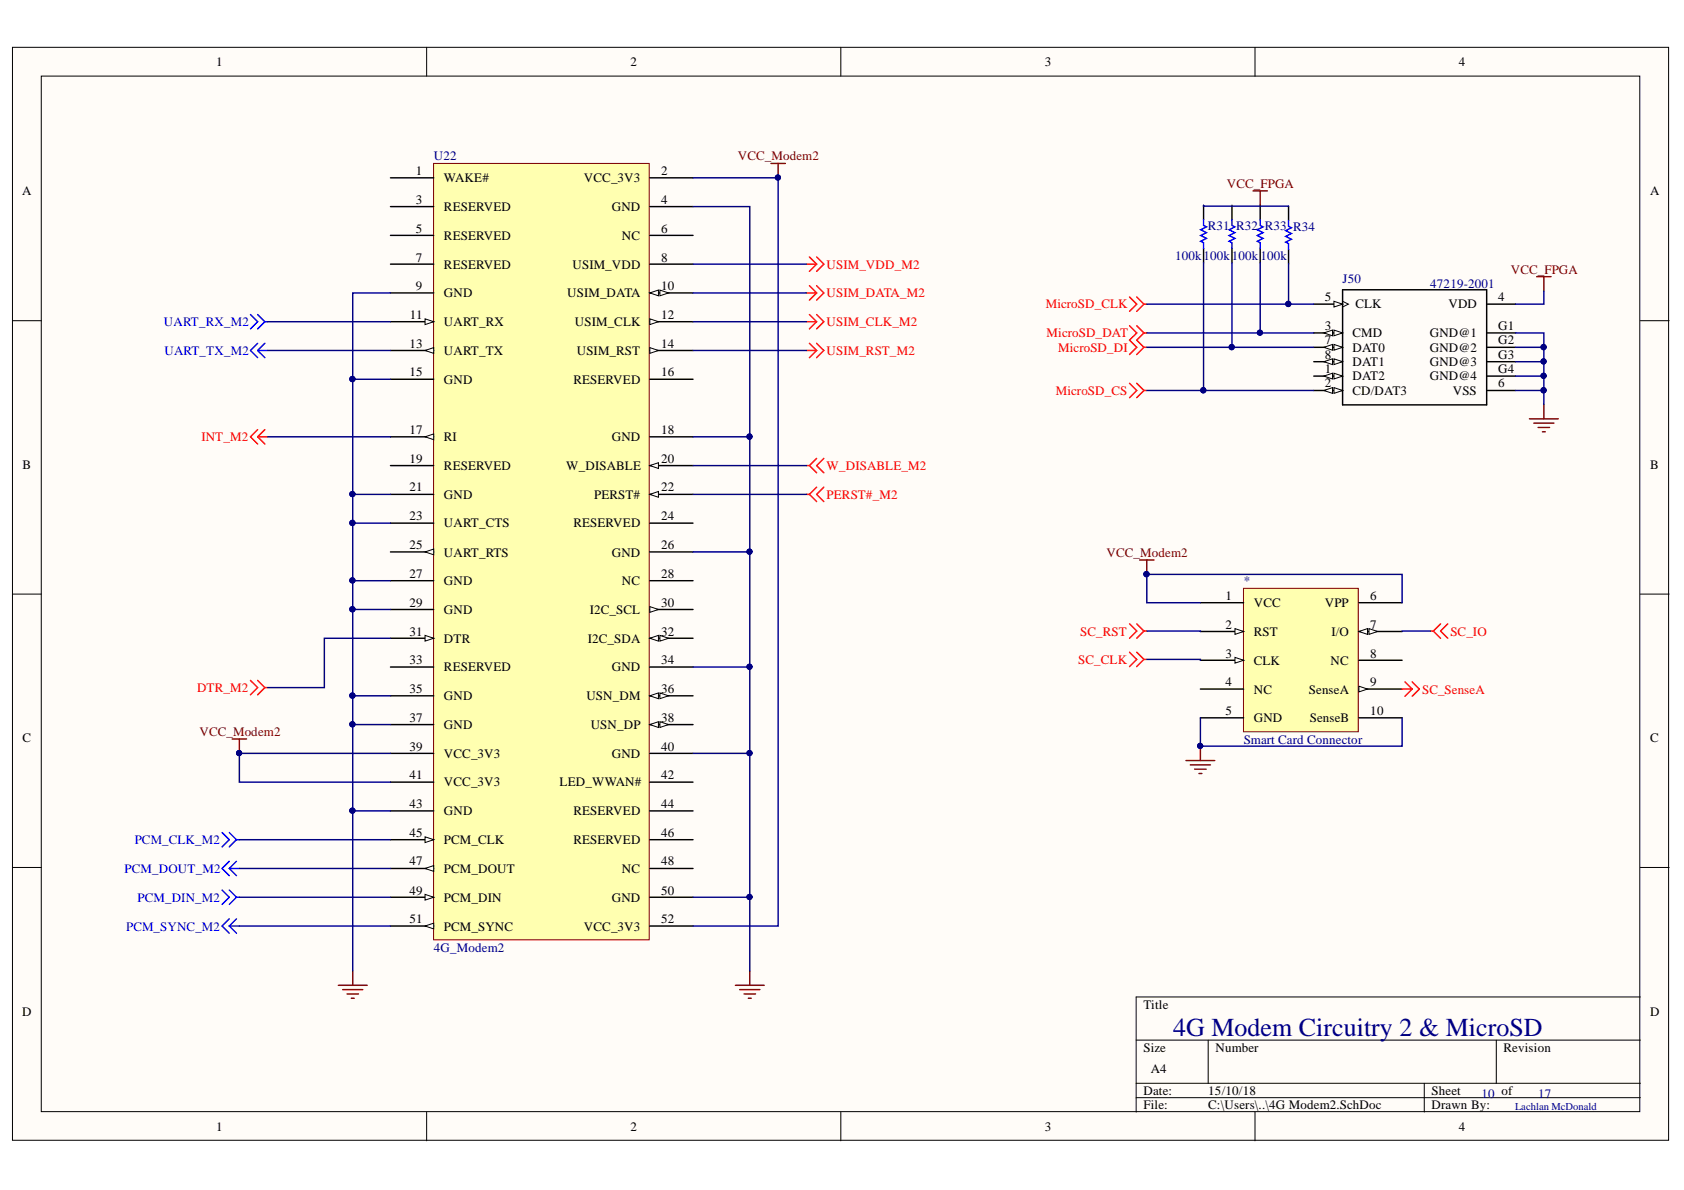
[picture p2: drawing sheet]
<svg xmlns="http://www.w3.org/2000/svg" width="297mm" height="210mm" viewBox="0 0 297 210" stroke-linecap="round" stroke-linejoin="round" font-family="sans-serif">
<defs><g id="words">
<text font-size="4.6" fill="#000080" x="206.9" y="182.8">4G Modem Circuitry 2 &amp; MicroSD</text>
<g font-size="2.3">
<text x="38.1" y="11.7">1</text>
<text x="111.2" y="11.7">2</text>
<text x="184.3" y="11.7">3</text>
<text x="257.3" y="11.7">4</text>
<text x="3.9" y="34.5">A</text>
<text x="73.3" y="36">3</text>
<text x="73.3" y="30.8">1</text>
<text x="78.3" y="32.1">WAKE#</text>
<text x="103" y="32.1">VCC_3V3</text>
<text x="116.6" y="36">4</text>
<text x="116.6" y="30.8">2</text>
<text x="291.1" y="34.5">A</text>
<text x="73.3" y="41.1">5</text>
<text x="78.3" y="37.3">RESERVED</text>
<text x="107.9" y="37.3">GND</text>
<text x="116.6" y="41.1">6</text>
<text x="73.3" y="46.1">7</text>
<text x="78.3" y="47.4">RESERVED</text>
<text x="78.3" y="42.3">RESERVED</text>
<text x="101" y="47.4">USIM_VDD</text>
<text x="109.7" y="42.3">NC</text>
<text x="116.6" y="46.1">8</text>
<text x="73.3" y="51.2">9</text>
<text x="78.3" y="52.5">GND</text>
<text x="100" y="52.5">USIM_DATA</text>
<text x="116.6" y="51.2">10</text>
<text x="233.7" y="53.1">5</text>
<text x="264.3" y="53.1">4</text>
<text x="72.3" y="56.3">11</text>
<text x="78.3" y="57.5">UART_RX</text>
<text x="101.4" y="57.5">USIM_CLK</text>
<text x="116.6" y="56.3">12</text>
<text x="233.7" y="58.2">3</text>
<text x="238.6" y="59.5">CMD</text>
<text x="239.1" y="54.4">CLK</text>
<text x="252.2" y="59.5">GND@1</text>
<text x="255.5" y="54.4">VDD</text>
<text x="264.3" y="58.2">G1</text>
<text x="72.2" y="61.3">13</text>
<text x="78.3" y="62.6">UART_TX</text>
<text x="101.7" y="62.6">USIM_RST</text>
<text x="116.6" y="61.3">14</text>
<text x="233.7" y="65.8">1</text>
<text x="233.7" y="63.3">8</text>
<text x="233.7" y="60.7">7</text>
<text x="238.6" y="64.5">DAT1</text>
<text x="238.6" y="62">DAT0</text>
<text x="252.2" y="64.5">GND@3</text>
<text x="252.2" y="62">GND@2</text>
<text x="264.3" y="65.8">G4</text>
<text x="264.3" y="63.3">G3</text>
<text x="264.3" y="60.7">G2</text>
<text x="72.2" y="66.4">15</text>
<text x="78.3" y="67.7">GND</text>
<text x="101.1" y="67.7">RESERVED</text>
<text x="116.6" y="66.4">16</text>
<text x="233.7" y="68.3">2</text>
<text x="238.6" y="69.6">CD/DAT3</text>
<text x="238.6" y="67.1">DAT2</text>
<text x="252.2" y="67.1">GND@4</text>
<text x="256.2" y="69.6">VSS</text>
<text x="264.3" y="68.3">6</text>
<text x="72.2" y="76.5">17</text>
<text x="78.3" y="77.8">RI</text>
<text x="107.9" y="77.8">GND</text>
<text x="116.6" y="76.5">18</text>
<text x="4" y="82.7">B</text>
<text x="72.2" y="81.6">19</text>
<text x="78.3" y="82.9">RESERVED</text>
<text x="99.9" y="82.9">W_DISABLE</text>
<text x="116.6" y="81.6">20</text>
<text x="291.1" y="82.7">B</text>
<text x="72.2" y="86.7">21</text>
<text x="78.3" y="87.9">GND</text>
<text x="104.8" y="87.9">PERST#</text>
<text x="116.6" y="86.7">22</text>
<text x="72.2" y="91.7">23</text>
<text x="78.3" y="93">UART_CTS</text>
<text x="101.1" y="93">RESERVED</text>
<text x="116.6" y="91.7">24</text>
<text x="72.2" y="102">27</text>
<text x="72.2" y="96.9">25</text>
<text x="78.3" y="98.2">UART_RTS</text>
<text x="107.9" y="98.2">GND</text>
<text x="116.6" y="102">28</text>
<text x="116.6" y="96.9">26</text>
<text x="72.2" y="107">29</text>
<text x="78.3" y="103.2">GND</text>
<text x="109.7" y="103.2">NC</text>
<text x="116.6" y="107">30</text>
<text x="216.2" y="105.8">1</text>
<text x="221.2" y="107.1">VCC</text>
<text x="233.7" y="107.1">VPP</text>
<text x="241.7" y="105.8">6</text>
<text x="72.2" y="112.1">31</text>
<text x="78.3" y="113.4">DTR</text>
<text x="78.3" y="108.3">GND</text>
<text x="103.7" y="113.4">I2C_SDA</text>
<text x="104" y="108.3">I2C_SCL</text>
<text x="116.6" y="112.1">32</text>
<text x="216.2" y="110.9">2</text>
<text x="221.2" y="112.2">RST</text>
<text x="234.9" y="112.2">I/O</text>
<text x="241.7" y="110.9">7</text>
<text x="72.2" y="117.2">33</text>
<text x="78.3" y="118.4">RESERVED</text>
<text x="107.9" y="118.4">GND</text>
<text x="116.6" y="117.2">34</text>
<text x="216.2" y="116">3</text>
<text x="221.2" y="117.3">CLK</text>
<text x="234.7" y="117.3">NC</text>
<text x="241.7" y="116">8</text>
<text x="72.2" y="122.2">35</text>
<text x="78.3" y="123.5">GND</text>
<text x="103.4" y="123.5">USN_DM</text>
<text x="116.6" y="122.2">36</text>
<text x="216.2" y="121.1">4</text>
<text x="221.2" y="122.3">NC</text>
<text x="230.9" y="122.3">SenseA</text>
<text x="241.7" y="121.1">9</text>
<text x="4" y="130.9">C</text>
<text x="72.2" y="127.3">37</text>
<text x="78.3" y="128.6">GND</text>
<text x="104.2" y="128.6">USN_DP</text>
<text x="116.6" y="127.3">38</text>
<text x="216.2" y="126.1">5</text>
<text x="221.2" y="127.4">GND</text>
<text x="231" y="127.4">SenseB</text>
<text x="241.7" y="126.1">10</text>
<text x="291.1" y="130.9">C</text>
<text x="72.2" y="137.5">41</text>
<text x="72.2" y="132.4">39</text>
<text x="78.3" y="133.6">VCC_3V3</text>
<text x="107.9" y="133.6">GND</text>
<text x="116.6" y="137.5">42</text>
<text x="116.6" y="132.4">40</text>
<text x="72.2" y="142.5">43</text>
<text x="78.3" y="143.8">GND</text>
<text x="78.3" y="138.7">VCC_3V3</text>
<text x="98.7" y="138.7">LED_WWAN#</text>
<text x="101.1" y="143.8">RESERVED</text>
<text x="116.6" y="142.5">44</text>
<text x="72.2" y="147.6">45</text>
<text x="78.3" y="148.9">PCM_CLK</text>
<text x="101.1" y="148.9">RESERVED</text>
<text x="116.6" y="147.6">46</text>
<text x="72.2" y="152.7">47</text>
<text x="78.3" y="153.9">PCM_DOUT</text>
<text x="109.7" y="153.9">NC</text>
<text x="116.6" y="152.7">48</text>
<text x="72.2" y="157.8">49</text>
<text x="78.3" y="159.1">PCM_DIN</text>
<text x="107.9" y="159.1">GND</text>
<text x="116.6" y="157.8">50</text>
<text x="72.2" y="162.9">51</text>
<text x="78.3" y="164.1">PCM_SYNC</text>
<text x="103" y="164.1">VCC_3V3</text>
<text x="116.6" y="162.9">52</text>
<text x="3.9" y="179.2">D</text>
<text x="201.7" y="177.9">Title</text>
<text x="291.1" y="179.2">D</text>
<text x="201.7" y="185.5">Size</text>
<text x="214.4" y="185.5">Number</text>
<text x="265.2" y="185.5">Revision</text>
<text x="203" y="189.3">A4</text>
<text x="201.7" y="193.1">Date:</text>
<text x="201.7" y="195.7">File:</text>
<text x="213.1" y="193.1">15/10/18</text>
<text x="213.1" y="195.7">C:\Users\..\4G Modem2.SchDoc</text>
<text x="252.5" y="193.1">Sheet</text>
<text x="252.5" y="195.7">Drawn By:</text>
<text x="38.1" y="199.5">1</text>
<text x="111.2" y="199.5">2</text>
<text x="184.3" y="199.5">3</text>
<text x="257.3" y="199.5">4</text>
</g>
<g font-size="2.3" fill="#000080">
<text x="76.5" y="28.3">U22</text>
<text x="213" y="40.6">R31 R32 R33 R34</text>
<text x="207.3" y="45.9">100k100k100k</text>
<text x="222.3" y="45.9">100k</text>
<text x="236.8" y="49.8">J50</text>
<text x="252.3" y="50.9">47219-2001</text>
<text x="219.4" y="103.2">*</text>
<text x="219.4" y="131.2">Smart Card Connector</text>
<text x="76.5" y="167.9">4G_Modem2</text>
<text x="261.3" y="193.6">10 of</text>
<text x="271.3" y="193.6">17</text>
</g>
<g font-size="2.3" fill="#800000">
<text x="130.2" y="28.3">VCC_Modem2</text>
<text x="216.4" y="33.2">VCC_FPGA</text>
<text x="266.5" y="48.3">VCC_FPGA</text>
<text x="195.2" y="98.3">VCC_Modem2</text>
<text x="35.2" y="129.8">VCC_Modem2</text>
</g>
<g font-size="2.3" fill="#f00">
<text x="145.8" y="47.4">USIM_VDD_M2</text>
<text x="145.8" y="52.5">USIM_DATA_M2</text>
<text x="145.8" y="57.5">USIM_CLK_M2</text>
<text x="184.4" y="54.4">MicroSD_CLK</text>
<text x="184.6" y="59.5">MicroSD_DAT</text>
<text x="145.8" y="62.6">USIM_RST_M2</text>
<text x="186.6" y="62">MicroSD_DI</text>
<text x="186.2" y="69.6">MicroSD_CS</text>
<text x="35.5" y="77.8">INT_M2</text>
<text x="145.8" y="82.9">W_DISABLE_M2</text>
<text x="145.8" y="87.9">PERST#_M2</text>
<text x="190.5" y="112.1">SC_RST</text>
<text x="255.8" y="112.1">SC_IO</text>
<text x="190.2" y="117.1">SC_CLK</text>
<text x="34.8" y="122.1">DTR_M2</text>
<text x="250.8" y="122.3">SC_SenseA</text>
</g>
<g font-size="2.3" fill="#00f">
<text x="28.9" y="57.5">UART_RX_M2</text>
<text x="29" y="62.6">UART_TX_M2</text>
<text x="23.8" y="148.9">PCM_CLK_M2</text>
<text x="22" y="153.9">PCM_DOUT_M2</text>
<text x="24.3" y="159.1">PCM_DIN_M2</text>
<text x="22.2" y="164.1">PCM_SYNC_M2</text>
</g>
<text font-size="1.9" fill="#000080" x="267.2" y="195.8">Lachlan McDonald</text>
</g></defs>
<g fill="#fffcf8" stroke="#000" stroke-width=".18">
<path d="M2.2 8.3h292.1v192.8h-292.1z"/>
<path d="M7.3 13.4h281.9v182.7h-281.9z"/>
</g>
<g fill="none" stroke="#000" stroke-width=".18">
<path d="M75.3 8.3v5.1M148.3 8.3v5.1M221.4 8.3v5.1M2.2 56.6h5.1M289.3 56.6h5.1M2.2 104.8h5.1M289.3 104.8h5.1M2.2 153h5.1M289.3 153h5.1M289.3 175.9h-88.9v20.3M75.3 196.2v5M148.3 196.2v5"/>
<path d="M200.4 183.5h88.9M200.4 191.1h88.9M200.4 193.6h88.9M213.1 183.5v7.6M221.4 196.2v5M251.2 191.1v5.1M263.9 183.5v7.6"/>
</g>
<path d="M76.5 28.8h38v137h-38z" fill="#ffffb0" stroke="#800000" stroke-width=".18"/>
<path d="M68.9 163.3h7.6" fill="none" stroke="#000" stroke-width=".25"/>
<path d="M75 163.3l1.5-.5v1z" fill="#fffcf8"/>
<path d="M75 163.3l1.5-.5v1z" fill="none" stroke="#000" stroke-width=".18"/>
<path d="M68.9 158.3h7.6" fill="none" stroke="#000" stroke-width=".25"/>
<path d="M75 157.8l1.5 .5-1.5 .5z" fill="#fffcf8"/>
<path d="M75 157.8l1.5 .5-1.5 .5z" fill="none" stroke="#000" stroke-width=".18"/>
<path d="M68.9 153.2h7.6" fill="none" stroke="#000" stroke-width=".25"/>
<path d="M75 153.2l1.5-.5v1z" fill="#fffcf8"/>
<path d="M75 153.2l1.5-.5v1z" fill="none" stroke="#000" stroke-width=".18"/>
<path d="M68.9 148.1h7.6" fill="none" stroke="#000" stroke-width=".25"/>
<path d="M75 147.6l1.5 .5-1.5 .5z" fill="#fffcf8"/>
<path d="M75 147.6l1.5 .5-1.5 .5z" fill="none" stroke="#000" stroke-width=".18"/>
<path d="M68.9 138h7.6M68.9 132.9h7.6M114.6 138h7.6M114.6 132.9h7.6M114.6 127.8h7.6M68.9 143h7.6M114.6 143h7.6M114.6 158.3h7.6M114.6 153.2h7.6M114.6 148.1h7.6M114.6 163.3h7.6" fill="none" stroke="#000" stroke-width=".25"/>
<path d="M114.6 127.8l1.5-.5v1z" fill="#fffcf8"/>
<path d="M114.6 127.8l1.5-.5v1z" fill="none" stroke="#000" stroke-width=".18"/>
<path d="M116.4 127.3l1.5 .5-1.5 .5z" fill="#fffcf8"/>
<path d="M116.4 127.3l1.5 .5-1.5 .5z" fill="none" stroke="#000" stroke-width=".18"/>
<path d="M114.6 122.7h7.6" fill="none" stroke="#000" stroke-width=".25"/>
<path d="M114.6 122.7l1.5-.5v1z" fill="#fffcf8"/>
<path d="M114.6 122.7l1.5-.5v1z" fill="none" stroke="#000" stroke-width=".18"/>
<path d="M116.4 122.2l1.5 .5-1.5 .5z" fill="#fffcf8"/>
<path d="M116.4 122.2l1.5 .5-1.5 .5z" fill="none" stroke="#000" stroke-width=".18"/>
<path d="M68.9 117.7h7.6M68.9 112.6h7.6M114.6 117.7h7.6M68.9 127.8h7.6M68.9 122.7h7.6" fill="none" stroke="#000" stroke-width=".25"/>
<path d="M75 112.1l1.5 .5-1.5 .5z" fill="#fffcf8"/>
<path d="M75 112.1l1.5 .5-1.5 .5z" fill="none" stroke="#000" stroke-width=".18"/>
<path d="M68.9 97.4h7.6M68.9 107.5h7.6M68.9 102.4h7.6" fill="none" stroke="#000" stroke-width=".25"/>
<path d="M75 97.4l1.5-.6v1.1z" fill="#fffcf8"/>
<path d="M75 97.4l1.5-.6v1.1z" fill="none" stroke="#000" stroke-width=".18"/>
<path d="M68.9 77h7.6M68.9 92.3h7.6M68.9 87.2h7.6M68.9 82.1h7.6" fill="none" stroke="#000" stroke-width=".25"/>
<path d="M75 77l1.5-.5v1.1z" fill="#fffcf8"/>
<path d="M75 77l1.5-.5v1.1z" fill="none" stroke="#000" stroke-width=".18"/>
<path d="M114.6 92.3h7.6M114.6 112.6h7.6" fill="none" stroke="#000" stroke-width=".25"/>
<path d="M114.6 112.6l1.5-.5v1z" fill="#fffcf8"/>
<path d="M114.6 112.6l1.5-.5v1z" fill="none" stroke="#000" stroke-width=".18"/>
<path d="M116.4 112.1l1.5 .5-1.5 .5z" fill="#fffcf8"/>
<path d="M116.4 112.1l1.5 .5-1.5 .5z" fill="none" stroke="#000" stroke-width=".18"/>
<path d="M114.6 107.5h7.6" fill="none" stroke="#000" stroke-width=".25"/>
<path d="M114.6 107l1.5 .5-1.5 .5z" fill="#fffcf8"/>
<path d="M114.6 107l1.5 .5-1.5 .5z" fill="none" stroke="#000" stroke-width=".18"/>
<path d="M114.6 77h7.6M114.6 97.4h7.6M114.6 87.2h7.6M114.6 102.4h7.6" fill="none" stroke="#000" stroke-width=".25"/>
<path d="M114.6 87.2l1.5-.5v1z" fill="#fffcf8"/>
<path d="M114.6 87.2l1.5-.5v1z" fill="none" stroke="#000" stroke-width=".18"/>
<path d="M114.6 82.1h7.6" fill="none" stroke="#000" stroke-width=".25"/>
<path d="M114.6 82.1l1.5-.5v1z" fill="#fffcf8"/>
<path d="M114.6 82.1l1.5-.5v1z" fill="none" stroke="#000" stroke-width=".18"/>
<path d="M68.9 66.9h7.6M114.6 66.9h7.6M114.6 61.8h7.6" fill="none" stroke="#000" stroke-width=".25"/>
<path d="M114.6 61.3l1.5 .5-1.5 .5z" fill="#fffcf8"/>
<path d="M114.6 61.3l1.5 .5-1.5 .5z" fill="none" stroke="#000" stroke-width=".18"/>
<path d="M114.6 56.7h7.6" fill="none" stroke="#000" stroke-width=".25"/>
<path d="M114.6 56.2l1.5 .5-1.5 .6z" fill="#fffcf8"/>
<path d="M114.6 56.2l1.5 .5-1.5 .6z" fill="none" stroke="#000" stroke-width=".18"/>
<path d="M68.9 61.8h7.6" fill="none" stroke="#000" stroke-width=".25"/>
<path d="M75 61.8l1.5-.5v1z" fill="#fffcf8"/>
<path d="M75 61.8l1.5-.5v1z" fill="none" stroke="#000" stroke-width=".18"/>
<path d="M68.9 56.7h7.6" fill="none" stroke="#000" stroke-width=".25"/>
<path d="M75 56.2l1.5 .5-1.5 .6z" fill="#fffcf8"/>
<path d="M75 56.2l1.5 .5-1.5 .6z" fill="none" stroke="#000" stroke-width=".18"/>
<path d="M68.9 36.4h7.6M68.9 31.4h7.6M68.9 51.7h7.6M68.9 46.6h7.6M68.9 41.5h7.6M114.6 51.7h7.6" fill="none" stroke="#000" stroke-width=".25"/>
<path d="M114.6 51.7l1.5-.5v1z" fill="#fffcf8"/>
<path d="M114.6 51.7l1.5-.5v1z" fill="none" stroke="#000" stroke-width=".18"/>
<path d="M116.4 51.2l1.5 .5-1.5 .5z" fill="#fffcf8"/>
<path d="M116.4 51.2l1.5 .5-1.5 .5z" fill="none" stroke="#000" stroke-width=".18"/>
<path d="M114.6 36.4h7.6M114.6 31.4h7.6M114.6 46.6h7.6M114.6 41.5h7.6M236.8 51.1h25.4v20.3h-25.4zM262.2 58.7h5.1M262.2 53.6h5.1M231.7 68.9h5.1M262.2 68.9h5.1M262.2 66.3h5.1M262.2 63.8h5.1M262.2 61.3h5.1" fill="none" stroke="#000" stroke-width=".25"/>
<g fill="none" stroke="#800000" stroke-width=".25">
<path d="M136 28.8h2.5M137.3 28.8v2.6M41 130.3h2.5M42.2 130.3v2.6M59.7 173.8h5.1M60.4 174.6h3.6M61.2 175.3h2M62 176.1h.5M62.2 171.3v2.5M129.7 173.8h5.1M130.5 174.6h3.5M131.2 175.3h2.1"/>
<path d="M132 176.1h.5M132.3 171.3v2.5"/>
</g>
<g fill="none" stroke="#00f" stroke-width=".25">
<path d="M44.2 55.5l1.2 1.2-1.2 1.3M45.4 55.5l1.3 1.2M46.7 56.7l-1.3 1.3M46.7 56.7h.5M45.4 61.8l1.3 1.3M45.4 60.6l-1.2 1.2 1.2 1.3M45.4 61.8h1.8M46.7 60.6l-1.3 1.2M39.2 146.8l1.2 1.3-1.2 1.3M39.2 157l1.2 1.3-1.2 1.2M40.4 146.8l1.3 1.3M40.4 157l1.3 1.3"/>
<path d="M40.4 153.2l1.3 1.3M40.4 151.9l-1.2 1.3 1.2 1.3M40.4 153.2h1.8M41.7 148.1l-1.3 1.3M41.7 148.1h.5M41.7 158.3l-1.3 1.2M41.7 158.3h.5M41.7 151.9l-1.3 1.3M40.4 163.3l1.3 1.3M40.4 162.1l-1.2 1.2 1.2 1.3M40.4 163.3h1.8M41.7 162.1l-1.3 1.2"/>
</g>
<g fill="#000080" stroke="#000080" stroke-width=".18">
<circle cx="42.2" cy="132.8" r=".46"/>
<circle cx="137.2" cy="31.3" r=".46"/>
</g>
<g fill="none" stroke="#f00" stroke-width=".25">
<path d="M142.3 46.6h1.7M142.3 51.7h1.7M142.3 56.7h1.7M142.8 45.3l1.2 1.3M142.8 50.4l1.2 1.3M142.8 55.5l1.2 1.2M144 46.6l-1.2 1.3M144 45.3l1.3 1.3-1.3 1.3M144 51.7l-1.2 1.2M144 50.4l1.3 1.3-1.3 1.2M144 56.7l-1.2 1.3M144 55.5l1.3 1.2-1.3 1.3"/>
<path d="M45.4 77l1.3 1.3M45.4 75.8l-1.2 1.2 1.2 1.3M45.4 77h1.8M46.7 75.8l-1.3 1.2M142.3 61.8h1.7M142.8 60.6l1.2 1.2M144 61.8l-1.2 1.3M144 60.6l1.3 1.2-1.3 1.3M142.3 87.2h.5M142.3 82.1h.5M142.8 87.2l1.2 1.3M142.8 82.1l1.2 1.3"/>
<path d="M144 85.9l-1.2 1.3M144 80.9l-1.2 1.2M145.3 85.9l-1.3 1.3 1.3 1.3M145.3 80.9l-1.3 1.2 1.3 1.3M44.2 120l1.2 1.3-1.2 1.3M45.4 120l1.3 1.3M46.7 121.3l-1.3 1.3M46.7 121.3h.5"/>
</g>
<path d="M235.3 68.4l1.5 .5-1.5 .5z" fill="#fffcf8"/>
<path d="M235.3 68.4l1.5 .5-1.5 .5z" fill="none" stroke="#000" stroke-width=".18"/>
<path d="M233.5 68.9l1.5-.5v1z" fill="#fffcf8"/>
<path d="M233.5 68.9l1.5-.5v1z" fill="none" stroke="#000" stroke-width=".18"/>
<path d="M231.7 66.3h5.1" fill="none" stroke="#000" stroke-width=".25"/>
<path d="M235.3 65.8l1.5 .5-1.5 .5z" fill="#fffcf8"/>
<path d="M235.3 65.8l1.5 .5-1.5 .5z" fill="none" stroke="#000" stroke-width=".18"/>
<path d="M233.5 66.3l1.5-.5v1z" fill="#fffcf8"/>
<path d="M233.5 66.3l1.5-.5v1z" fill="none" stroke="#000" stroke-width=".18"/>
<path d="M231.7 63.8h5.1" fill="none" stroke="#000" stroke-width=".25"/>
<path d="M235.3 63.3l1.5 .5-1.5 .5z" fill="#fffcf8"/>
<path d="M235.3 63.3l1.5 .5-1.5 .5z" fill="none" stroke="#000" stroke-width=".18"/>
<path d="M233.5 63.8l1.5-.5v1z" fill="#fffcf8"/>
<path d="M233.5 63.8l1.5-.5v1z" fill="none" stroke="#000" stroke-width=".18"/>
<path d="M231.7 61.3h5.1" fill="none" stroke="#000" stroke-width=".25"/>
<path d="M235.3 60.8l1.5 .5-1.5 .5z" fill="#fffcf8"/>
<path d="M235.3 60.8l1.5 .5-1.5 .5z" fill="none" stroke="#000" stroke-width=".18"/>
<path d="M233.5 61.3l1.5-.5v1z" fill="#fffcf8"/>
<path d="M233.5 61.3l1.5-.5v1z" fill="none" stroke="#000" stroke-width=".18"/>
<path d="M231.7 58.7h5.1" fill="none" stroke="#000" stroke-width=".25"/>
<path d="M235.3 58.2l1.5 .5-1.5 .5z" fill="#fffcf8"/>
<path d="M235.3 58.2l1.5 .5-1.5 .5z" fill="none" stroke="#000" stroke-width=".18"/>
<path d="M233.5 58.7l1.5-.5v1z" fill="#fffcf8"/>
<path d="M233.5 58.7l1.5-.5v1zM236.8 53.1l1 .5-1 .6" fill="none" stroke="#000" stroke-width=".18"/>
<path d="M231.7 53.6h5.1" fill="none" stroke="#000" stroke-width=".25"/>
<path d="M235.3 53.1l1.5 .5-1.5 .6z" fill="#fffcf8"/>
<path d="M235.3 53.1l1.5 .5-1.5 .6z" fill="none" stroke="#000" stroke-width=".18"/>
<path d="M221 33.7h2.6M222.3 33.7v2.5M271 48.8h2.6M272.3 48.8v2.5M269.8 73.9h5.1M270.5 74.6h3.6M271.3 75.4h2M272.1 76.2h.5M272.3 71.3v2.6" fill="none" stroke="#800000" stroke-width=".25"/>
<path d="M212.3 36.2v2.6M217.3 36.2v2.6M222.3 36.2v2.6M227.3 36.4v2.5M212.3 43.8v2.6M217.3 43.8v2.6M222.3 43.8v2.6M227.3 44v2.5" fill="none" stroke="#000" stroke-width=".25"/>
<path d="M212.3 38.8v1l.5 .2-1 .5 1 .5-1 .5 1 .6-1 .5 .5 .2v1M217.3 38.8v1l.5 .2-1 .5 1 .5-1 .5 1 .6-1 .5 .5 .2v1M222.3 38.8v1l.5 .2-1 .5 1 .5-1 .5 1 .6-1 .5 .5 .2v1M227.3 38.9v1l.5 .3-1 .5 1 .5-1 .5 1 .5-1 .5 .5 .3v1" fill="none" stroke="#00f" stroke-width=".25"/>
<g fill="none" stroke="#f00" stroke-width=".25">
<path d="M199.2 52.4l1.3 1.2-1.3 1.3M199.2 57.5l1.3 1.2-1.3 1.3 1.3 1.3-1.3 1.2M200.5 52.4l1.3 1.2M200.5 57.5l1.3 1.2M201.8 53.6l-1.3 1.3M201.8 53.6h.5M201.8 58.7l-1.3 1.3 1.3 1.3M201.8 58.7h.5M199.2 67.6l1.3 1.3-1.3 1.2M200.5 67.6l1.3 1.3M201.8 61.3l-1.3 1.2M201.8 61.3h.5"/>
<path d="M201.8 68.9l-1.3 1.2M201.8 68.9h.5"/>
</g>
<path d="M219.3 103.8h20.3v25.3h-20.3z" fill="#ffffb0" stroke="#800000" stroke-width=".18"/>
<path d="M211.7 116.5h7.7M211.7 126.6h7.7M211.7 121.5h7.7" fill="none" stroke="#000" stroke-width=".25"/>
<path d="M217.8 116l1.6 .5-1.6 .5z" fill="#fffcf8"/>
<path d="M217.8 116l1.6 .5-1.6 .5z" fill="none" stroke="#000" stroke-width=".18"/>
<path d="M211.7 111.4h7.7" fill="none" stroke="#000" stroke-width=".25"/>
<path d="M217.8 110.9l1.6 .5-1.6 .5z" fill="#fffcf8"/>
<path d="M217.8 110.9l1.6 .5-1.6 .5z" fill="none" stroke="#000" stroke-width=".18"/>
<path d="M211.7 106.3h7.7M239.7 106.3h7.6M239.7 111.4h7.6" fill="none" stroke="#000" stroke-width=".25"/>
<path d="M239.7 111.4l1.5-.5v1z" fill="#fffcf8"/>
<path d="M239.7 111.4l1.5-.5v1z" fill="none" stroke="#000" stroke-width=".18"/>
<path d="M241.5 110.9l1.5 .5-1.5 .5z" fill="#fffcf8"/>
<path d="M241.5 110.9l1.5 .5-1.5 .5z" fill="none" stroke="#000" stroke-width=".18"/>
<path d="M239.7 116.5h7.6M239.7 121.5h7.6" fill="none" stroke="#000" stroke-width=".25"/>
<path d="M239.7 121l1.5 .5-1.5 .5z" fill="#fffcf8"/>
<path d="M239.7 121l1.5 .5-1.5 .5z" fill="none" stroke="#000" stroke-width=".18"/>
<path d="M239.7 126.6h7.6" fill="none" stroke="#000" stroke-width=".25"/>
<path d="M201 98.8h2.6M202.3 98.8v2.5M209.2 134.2h5.1M210 134.9h3.5M210.7 135.7h2.1M211.5 136.4h.5M211.7 131.6v2.6" fill="none" stroke="#800000" stroke-width=".25"/>
<g fill="#000080" stroke="#000080" stroke-width=".18">
<circle cx="211.7" cy="131.6" r=".46"/>
<circle cx="202.2" cy="101.3" r=".47"/>
<circle cx="62.2" cy="107.5" r=".47"/>
<circle cx="62.2" cy="127.8" r=".46"/>
<circle cx="62.2" cy="122.7" r=".47"/>
<circle cx="62.2" cy="143" r=".46"/>
<circle cx="42.2" cy="132.8" r=".46"/>
<circle cx="137.2" cy="31.3" r=".46"/>
<circle cx="62.2" cy="66.9" r=".47"/>
<circle cx="62.2" cy="87.2" r=".46"/>
<circle cx="132.2" cy="77" r=".46"/>
<circle cx="132.2" cy="117.6" r=".46"/>
<circle cx="132.2" cy="132.8" r=".46"/>
<circle cx="132.2" cy="97.3" r=".46"/>
<circle cx="132.2" cy="158.2" r=".46"/>
<circle cx="62.2" cy="102.4" r=".46"/>
<circle cx="62.2" cy="92.2" r=".47"/>
<circle cx="272.3" cy="61.2" r=".46"/>
<circle cx="272.3" cy="63.8" r=".46"/>
<circle cx="272.3" cy="66.3" r=".46"/>
<circle cx="272.3" cy="68.8" r=".46"/>
<circle cx="227.2" cy="53.6" r=".46"/>
<circle cx="222.2" cy="58.7" r=".46"/>
<circle cx="217.2" cy="61.2" r=".46"/>
<circle cx="212.2" cy="68.8" r=".46"/>
</g>
<g fill="none" stroke="#f00" stroke-width=".25">
<path d="M199.2 110l1.3 1.3-1.3 1.3M199.2 115l1.3 1.3-1.3 1.3M200.5 110l1.3 1.3M200.5 115l1.3 1.3M201.8 111.3l-1.3 1.3M201.8 111.3h.5M201.8 116.3l-1.3 1.3M201.8 116.3h.5M252.3 111.3h.5M252.8 111.3l1.3 1.3M254.1 110l-1.3 1.3M255.4 110l-1.3 1.3 1.3 1.3"/>
<path d="M247.3 121.5h1.8M247.8 120.3l1.3 1.2M249.1 121.5l-1.3 1.3M249.1 120.3l1.3 1.2-1.3 1.3"/>
</g>
<g fill="none" stroke="#000080" stroke-width=".25">
<path d="M122.2 31.4h15.1v131.9h-15.1M122.2 36.4h10.1v40.6h-10.1M212.3 36.2v.2h15M47.2 56.7h21.7M68.9 51.7h-6.7v15.2h6.7M122.2 56.7h20.1M122.2 46.6h20.1M122.2 51.7h20.1M202.3 58.7h29.4M202.3 53.6h25M212.3 46.4v22.5M217.3 46.4v14.9"/>
<path d="M222.3 46.4v12.3M227.3 46.5v7.1h4.4M267.3 58.7h5v2.6h-5M272.3 51.3v2.3h-5M47.2 61.8h21.7M47.2 77h21.7M62.2 66.9v20.3h6.7M122.2 61.8h20.1M132.3 77v20.4h-10.1M202.3 68.9h29.4M202.3 61.3h29.4M267.3 68.9h5v2.4"/>
<path d="M272.3 61.3v2.5h-5M272.3 63.8v2.5h-5M272.3 66.3v2.6M62.2 92.3v10.1h6.7M62.2 87.2v5.1h6.7M122.2 87.2h20.1M122.2 82.1h20.1M132.3 97.4v20.3h-10.1M62.2 102.4v20.3h6.7M62.2 107.5h6.7M68.9 112.6h-11.7v8.7h-10M132.3 117.7v15.2h-10.1"/>
<path d="M202.3 111.3l9.4 .1M202.3 116.3h9.4v.2M211.7 106.3h-9.4v-5h45v5M252.3 111.3l-5 .1M62.2 122.7v5.1h6.7M62.2 127.8v15.2h6.7M68.9 132.9h-26.7v5.1h26.7M132.3 132.9v25.4h-10.1M211.7 126.6v5h35.6v-5M42.2 148.1h26.7M42.2 153.2h26.7M42.2 158.3h26.7"/>
<path d="M62.2 143v28.3M132.3 158.3v13M42.2 163.3h26.7"/>
</g>
<use href="#words"/>
</svg>
